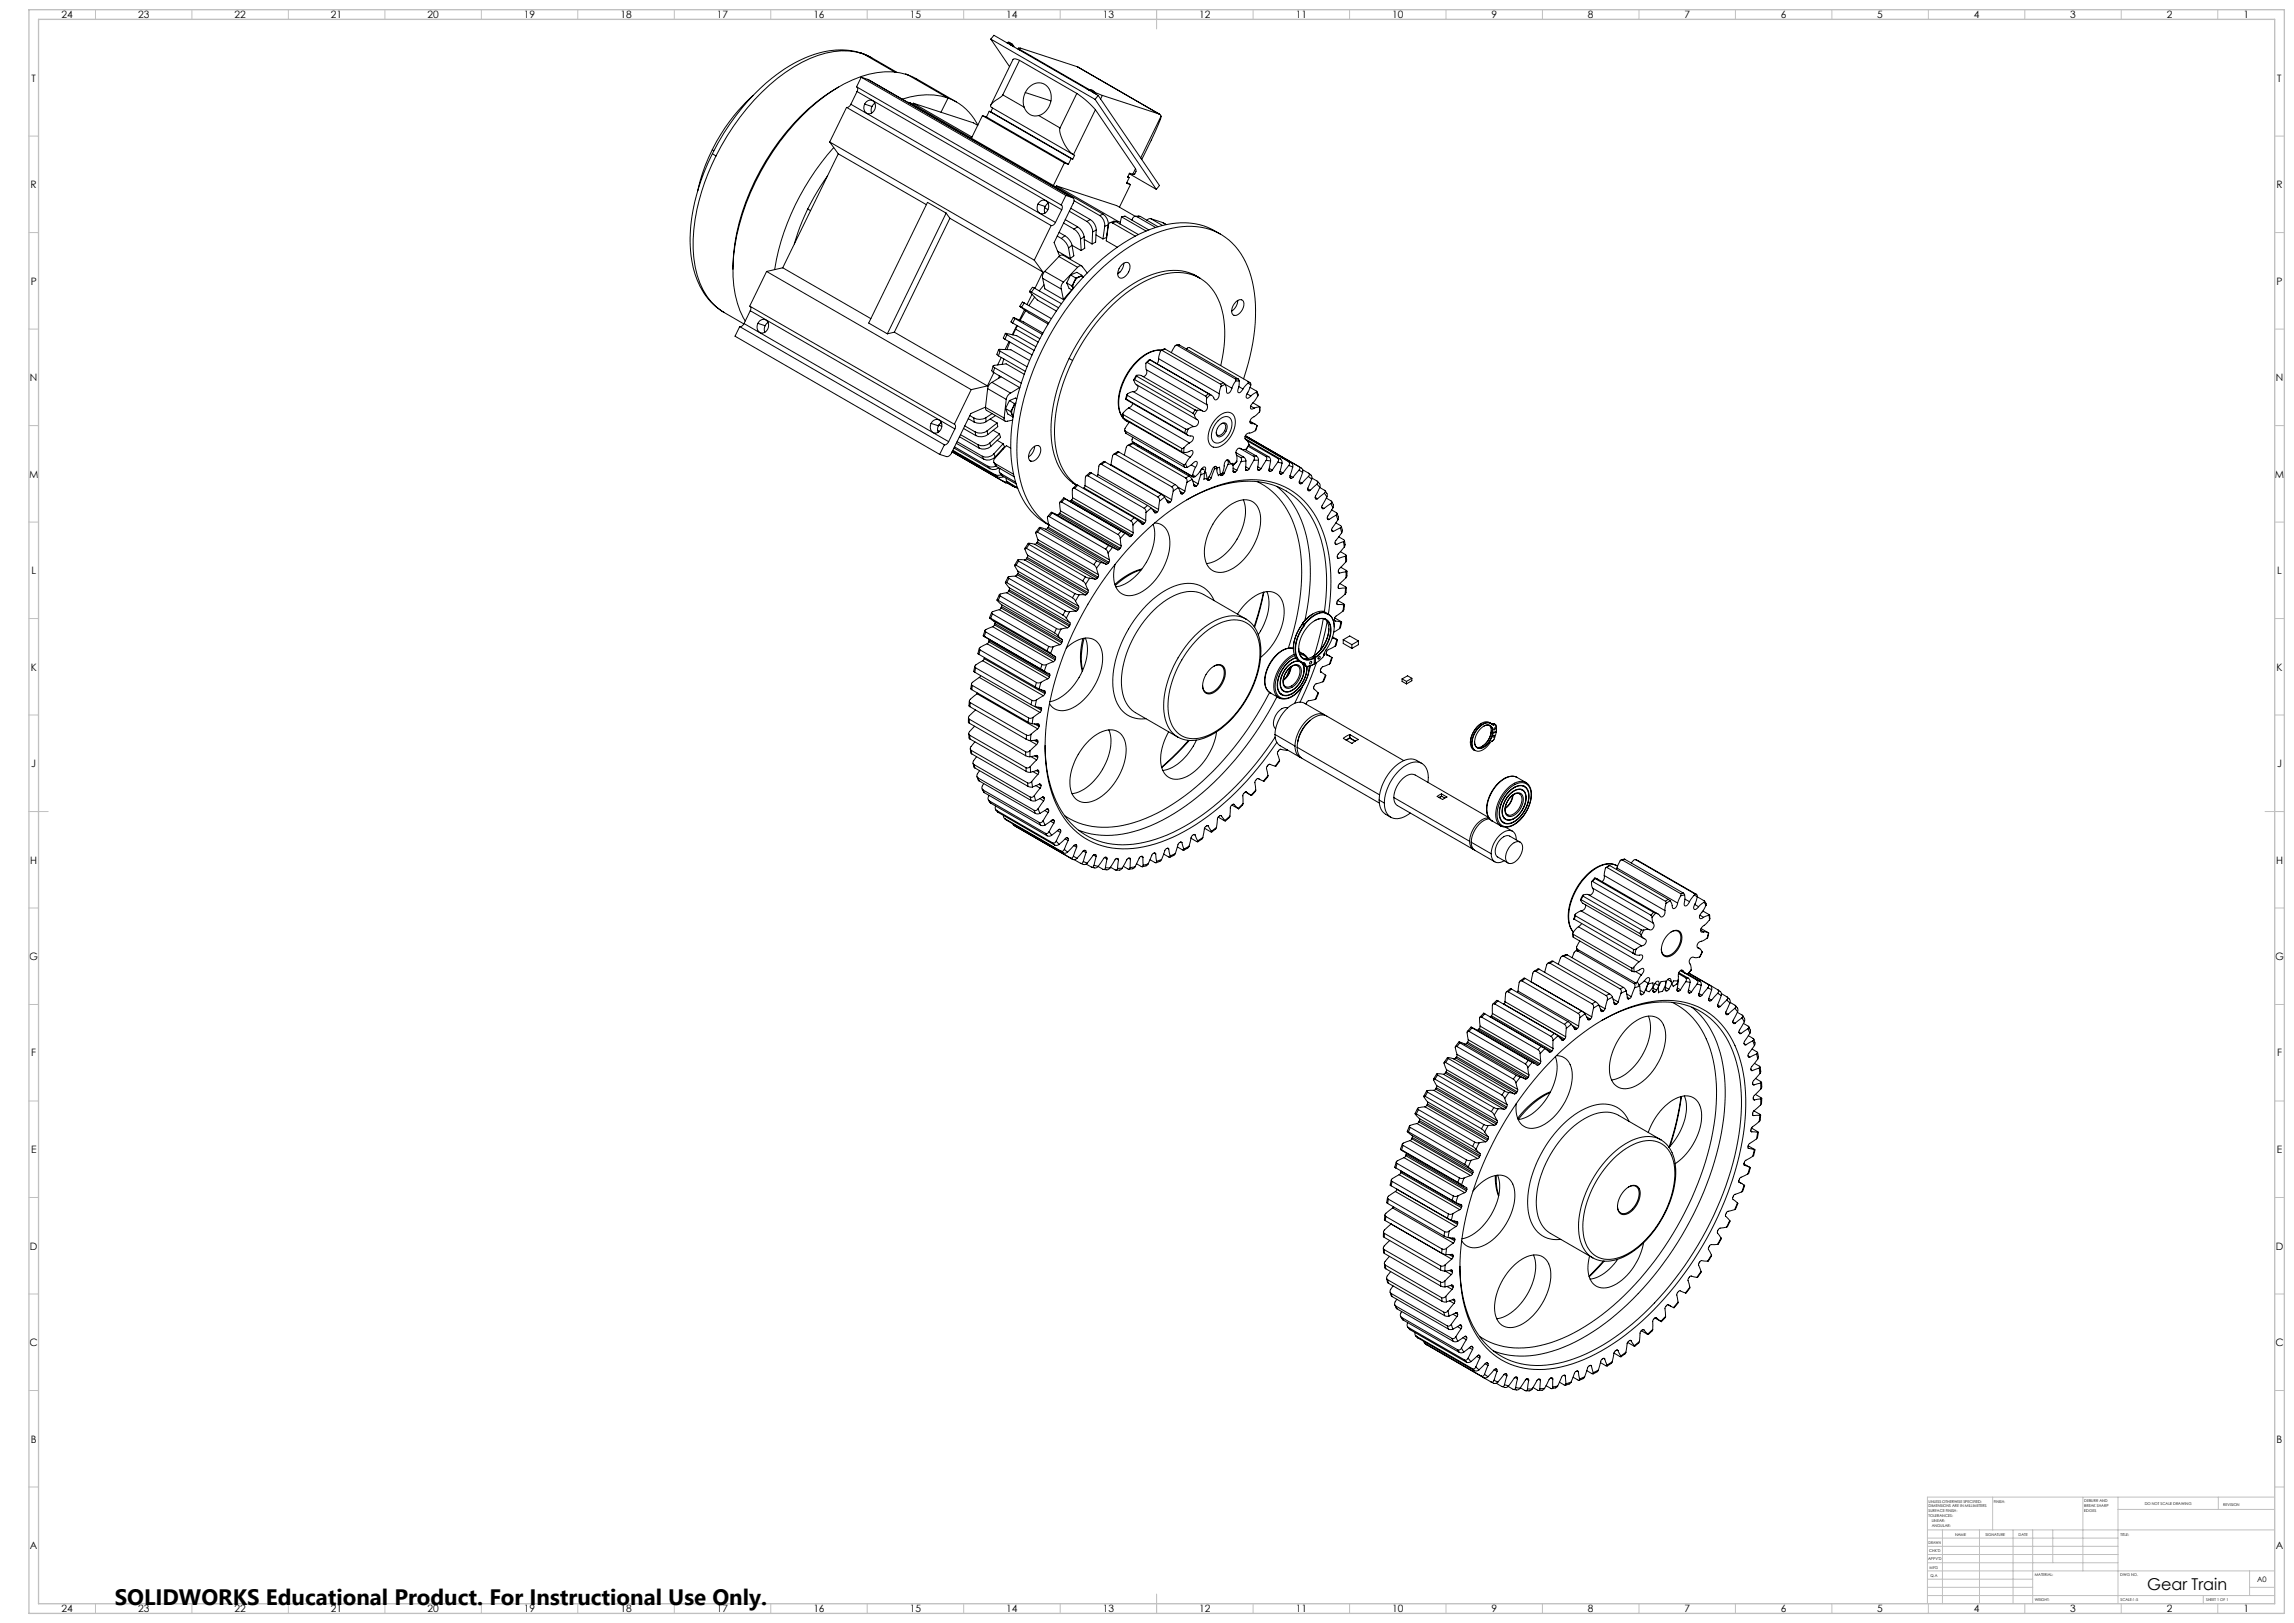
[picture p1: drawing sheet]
<svg xmlns="http://www.w3.org/2000/svg" width="1189mm" height="841mm" viewBox="0 0 1189 841" stroke-linecap="round" stroke-linejoin="round" font-family="sans-serif">
<defs><g id="words">
<text font-size="11.6" x="59" y="832">SOLIDWORKS Educational Product. For Instructional Use Only.</text>
<text font-size="8.5" x="1113" y="824">Gear Train</text>
<g font-size="5.3">
<text x="32" y="10">24</text>
<text x="72" y="10">23</text>
<text x="122" y="10">22</text>
<text x="172" y="10">21</text>
<text x="222" y="10">20</text>
<text x="272" y="10">19</text>
<text x="322" y="10">18</text>
<text x="372" y="10">17</text>
<text x="422" y="10">16</text>
<text x="472" y="10">15</text>
<text x="522" y="10">14</text>
<text x="572" y="10">13</text>
<text x="622" y="10">12</text>
<text x="672" y="10">11</text>
<text x="722" y="10">10</text>
<text x="773" y="10">9</text>
<text x="823" y="10">8</text>
<text x="873" y="10">7</text>
<text x="923" y="10">6</text>
<text x="973" y="10">5</text>
<text x="1023" y="10">4</text>
<text x="1073" y="10">3</text>
<text x="1123" y="10">2</text>
<text x="1163" y="10">1</text>
<text x="16" y="42">T</text>
<text x="1180" y="42">T</text>
<text x="16" y="98">R</text>
<text x="1180" y="98">R</text>
<text x="16" y="147">P</text>
<text x="1180" y="147">P</text>
<text x="16" y="198">N</text>
<text x="1180" y="198">N</text>
<text x="15" y="248">M</text>
<text x="1179" y="248">M</text>
<text x="16" y="297">L</text>
<text x="1180" y="297">L</text>
<text x="16" y="347">K</text>
<text x="1180" y="347">K</text>
<text x="16" y="398">J</text>
<text x="1180" y="398">J</text>
<text x="16" y="448">H</text>
<text x="1180" y="448">H</text>
<text x="15" y="497">G</text>
<text x="1179" y="497">G</text>
<text x="16" y="547">F</text>
<text x="1180" y="547">F</text>
<text x="16" y="598">E</text>
<text x="1180" y="598">E</text>
<text x="16" y="648">D</text>
<text x="1180" y="648">D</text>
<text x="15" y="697">C</text>
<text x="1179" y="697">C</text>
<text x="16" y="748">B</text>
<text x="1180" y="748">B</text>
<text x="16" y="803">A</text>
<text x="1180" y="803">A</text>
<text x="32" y="836">24</text>
<text x="72" y="836">23</text>
<text x="122" y="836">22</text>
<text x="172" y="836">21</text>
<text x="222" y="836">20</text>
<text x="272" y="836">19</text>
<text x="322" y="836">18</text>
<text x="372" y="836">17</text>
<text x="422" y="836">16</text>
<text x="472" y="836">15</text>
<text x="522" y="836">14</text>
<text x="572" y="836">13</text>
<text x="622" y="836">12</text>
<text x="672" y="836">11</text>
<text x="722" y="836">10</text>
<text x="773" y="836">9</text>
<text x="823" y="836">8</text>
<text x="873" y="836">7</text>
<text x="923" y="836">6</text>
<text x="973" y="836">5</text>
<text x="1023" y="836">4</text>
<text x="1073" y="836">3</text>
<text x="1123" y="836">2</text>
<text x="1163" y="836">1</text>
</g>
<text font-size="3.9" x="1170" y="820">A0</text>
<g font-size="2">
<text x="1000" y="779">UNLESS OTHERWISE SPECIFIED:</text>
<text x="1033" y="779">FINISH:</text>
<text x="1080" y="778">DEBURR AND</text>
<text x="1112" y="780">DO NOT SCALE DRAWING</text>
<text x="1000" y="781">DIMENSIONS ARE IN MILLIMETERS</text>
<text x="1000" y="784">SURFACE FINISH:</text>
<text x="1080" y="781">BREAK SHARP</text>
<text x="1080" y="783">EDGES</text>
<text x="1152" y="780">REVISION</text>
<text x="1000" y="786">TOLERANCES:</text>
<text x="1001" y="789">LINEAR:</text>
<text x="1001" y="791">ANGULAR:</text>
<text x="1013" y="796">NAME</text>
<text x="1029" y="796">SIGNATURE</text>
<text x="1046" y="796">DATE</text>
<text x="1099" y="796">TITLE:</text>
<text x="1000" y="800">DRAWN</text>
<text x="999" y="808">APPV'D</text>
<text x="1000" y="804">CHK'D</text>
<text x="1000" y="813">MFG</text>
<text x="1001" y="817">Q.A</text>
<text x="1055" y="817">MATERIAL:</text>
<text x="1099" y="817">DWG NO.</text>
<text x="1055" y="830">WEIGHT:</text>
<text x="1099" y="830">SCALE:1:5</text>
<text x="1143" y="830">SHEET 1 OF 1</text>
</g>
</g></defs>
<g fill="none" stroke="#000" stroke-width=".52">
<path d="M445 27a49 49 0 0 0-41 10 114 114 0 0 0-46 90 40 40 0 0 0 15 33l2 2M445 27h1M445 27l7 3M446 27h.1M446 27l1 1M447 28h.1M447 28a43 43 0 0 0-36 7 113 113 0 0 0-40 46M447 28h1M448 28l4 2M448 28l16 9M452 30l13 8M469 38h.1"/>
<path d="M469 38l6 3 21 12M514 20l1-2 54 31M514 20l54 31M514 20l9 15M522 22h.1M522 22l2 1M523 22l1 1M523 22h-1M524 23h.1M524 23l1 1M525 23v1M525 23h-1"/>
<path d="M528 25h.1M528 25h1l29 10M528 25l1 1M528 25l37 22M528 31l-2-1-1 1-11 23M528 31l30 17M528 31l-8 18M558 35h1M558 35l43 24M390 50a95 95 0 0 0-28 49M435 45a118 118 0 0 0-55 95M439 56l106 61"/>
<path d="M439 56l-9 18M441 54l-1 1-1 1M441 54l106 61M444 45v2M444 47l106 62M444 47l-3 7M446 40l106 61M446 40l4 1M446 40l-2 5 106 61M448 54l4 1M449 53a3 3 0 0 1 5 1 3 3 0 0 1-2 4 3 3 0 0 1-4 0 3 3 0 0 1 0-4zM450 41l106 61"/>
<path d="M450 41h.1M452 55v4M453 53l-1 2M470 53h2M472 53l100 58M472 53l-1 1M473 53l31 18M473 53l32 11 2 1M473 53v1M491 51l-20-12a40 40 0 0 0-34 5 121 121 0 0 0-55 78 61 61 0 0 0 4 44M491 51a37 37 0 0 0-23 0M491 51a28 28 0 0 1 16 14"/>
<path d="M491 51l-3 7M509 60l43 24M509 60l2 1M509 60l-5 12M513 58l42 24M513 58h1M513 58l-2 3M514 58l42 24M514 56l42 24M514 56v2M520 49l-4 3a4 4 0 0 0-2 3v1M520 49l11 7"/>
<path d="M531 56a6 6 0 0 0 7 4M531 48a7 7 0 0 1 9-5 7 7 0 0 1 5 9 10 10 0 0 1-7 8M531 48a10 10 0 0 0 0 8M531 48l14 4M538 60l11 6M558 48l5 4 5 5M558 48l-9 18M563 46l2 1M565 47h.1M565 47l1-1 1 1M565 47l2 1M565 46v1"/>
<path d="M567 48h.1M567 47v1M567 47l1 2M567 48l4 1M568 51l31 47M568 57l21 30M568 57l-12 23M569 49l-1 2M569 49l32 47-2 2M571 49l30 10 1 1M571 49l-1 2M369 78h1"/>
<path d="M369 80l2 1M430 74l106 61M430 74l4 6M432 76a126 126 0 0 0-31 64M434 80l46 26M434 80l-28 59M511 61l43 24M549 66a9 9 0 0 0 2 8l3 4 2 2M602 60l-3 7-7 16M602 60l-11 22M371 81a95 95 0 0 0-11 57 33 33 0 0 0 15 24M429 91l-10 17"/>
<path d="M548 96l31 11 9 5h3M548 96l31 19M548 96l-1 1M552 84l-6 12M552 84l2 1M555 82l-1 3M555 82h1M556 80h1l-1 2M584 95l2 1M585 92h.1M585 90l14 8M585 92l-1 3 2 1"/>
<path d="M586 96l-6 11M587 90h-2l-1 2h1M589 87v2l-1 1h-1M589 87l-2 3M419 108l-4 10-3 8M419 108l1 1M490 110l-9-5-31 62 10 6M490 110l2 3M490 110l-30 63M492 113l49 28M492 113l-28 59M538 106l4 1"/>
<path d="M539 105a3 3 0 0 1 4 0 3 3 0 0 1 0 4 3 3 0 0 1-5 1 3 3 0 0 1 0-4zM541 110h1M541 108l2 1M542 107v3M543 105l-1 2M545 117l-9 18M547 115l-1 2h-1M550 106l1 1-1 2M550 109l-3 6M551 116l6 3M552 114l7 4M552 101l4 1a2 2 0 0 1 0 3l-10 21 3 7"/>
<path d="M552 101l-2 5M554 109l9 6M555 108l10 6M557 119l2 2 1 3M557 104l13 8M559 118l2 2 1 3M559 118l-2 1M563 115l3 2v3M565 114a7 7 0 0 1 3 5M565 114l-2 1M568 119v6l-2 1M568 119l-2 1"/>
<path d="M570 112a6 6 0 0 1 3 5M572 111a6 6 0 0 1 2 6M572 111l-2 1M573 117l-1 7M574 117l-1 8 6 3M574 117h-1M577 116a1.6 1.6 0 0 0-3 1M577 116l11 6M578 115h-3M578 115l-1 1M578 115l12 7M579 115h2"/>
<path d="M579 115h.1M581 112l-1 4M581 112l13 8M581 112h2l12 7M589 112a1.8 1.8 0 0 0-2 2M589 112l10 6M591 112h-2M591 112l9 5M596 113l-2 1M596 113l7 2M596 113l7 4M603 115l2 1"/>
<path d="M603 115l1 1M406 139l-9 2M406 139l45 26M536 135l5 6M548 122l2 2M548 130l7 4M549 133l2-1 10 6M549 133l10 6M549 133l-7 8M549 120l3 2M550 124l3 2 1 3M552 122l2 2 2 3"/>
<path d="M552 122l-2 2M554 129l1 5M556 127l1 6-2 1M556 127l4 3M556 127l-2 2M559 139a1.5 1.5 0 0 1 2-1l3 3M559 139l-8 7M560 124v6M562 123v6l-2 1M562 123l-2 1M562 124l4 2M566 120v6"/>
<path d="M568 122l4 2M574 123l-2 1M574 121h.1M582 137a2.3 2.3 0 0 1 3-1 2.3 2.3 0 0 1 1 3 5 5 0 0 1-6 5 6 6 0 0 1 2-7zM583 136a7 7 0 0 1-4 6M633 121a39 39 0 0 0-39-1 122 122 0 0 0-55 56 111 111 0 0 0-14 68 37 37 0 0 0 19 28M389 159v2M397 141l-8 18 106 61M397 141l106 61M529 159l4 3 10 6M529 159l15 8M531 157h-1l-1 2"/>
<path d="M531 157l-2 2M531 157l14 8M535 151h-1l4 4 10 6M535 151l14 9M535 153l-3 5M536 149h-1l-1 2M536 149l-1 2M536 149l14 8M536 154l-3 4M540 144l10 6M540 144l2 6 9 5M541 141l-5 8"/>
<path d="M541 148l-2 3M542 141l-2 1v2M542 141l9 5M550 150l1 5M551 146l-1 2v2M553 147l1 2 2 1M553 147l2 1M555 142l-2 5M555 142l3-1 3 2M555 142l2 2M555 148l1 2M555 150l-4 5"/>
<path d="M557 146l-1 3M557 146l-2 2M557 144v2M559 143l-2 1M559 143l-2 3M561 143h-2M561 143v1l-2-1M581 141l-2 1M618 142l4 2a27 27 0 0 0-27-1 92 92 0 0 0-45 53 63 63 0 0 0-2 44 24 24 0 0 0 10 11M619 142h.1M640 157a2.4 2.4 0 0 1 4-2 2.4 2.4 0 0 1 1 4 5 5 0 0 1-6 4 5 5 0 0 1 1-6zM642 156a7 7 0 0 1-4 5"/>
<path d="M375 162l11 6M383 169l106 61M383 169l-2 5 106 61M386 168l-1 1h-2M386 168l106 61M389 161l-3 7M389 161l106 61M393 168l4 1M394 166a3 3 0 0 1 4 1 3 3 0 0 1 0 4 3 3 0 0 1-5 1 3 3 0 0 1 0-5zM397 169l-1 3M398 167l-1 2M464 172l48 28"/>
<path d="M464 172l-4 1M521 176l14 8M521 173l-1 2 1 1M522 173h-1l6 1 10 6M522 173l14 9M522 173l-1 3M523 177l-2 4M523 177l-1 4M525 167l14 9M525 165l-1 2h1M526 165l-1-1 6 3 10 6M526 165l14 8"/>
<path d="M526 165l-1 2M526 171l-1 3M526 171l12 6M527 169l-2 4M527 169l-1 2M531 161l-3 5M532 161l-3 5M610 179h1M610 179h-1l-2 4M610 179l30 17M611 179h-1M611 179l31 17"/>
<path d="M512 200l-9 2M514 198l-1 1-1 2M514 198l10 6M515 190l-1 2 1 1M515 193l14 8M515 193l-3 7M516 191l-1-1v-1h7l9 5M516 191l13 8M516 191l-1 2M517 184l14 8M518 181l-1 3M518 195v1"/>
<path d="M518 182v-1h6l10 6M518 182l14 8M518 182l-1 2M519 195l-5 3M519 185l-2 4M520 186l-1 3M554 186l2 1M556 187a73 73 0 0 0-8 50 26 26 0 0 0 10 14M556 187a87 87 0 0 1 42-43 25 25 0 0 1 31 7 50 50 0 0 1 4 38M588 197l1 2M588 197l30 17M589 195l-1 2"/>
<path d="M589 199a2.1 2.1 0 0 1 0 3 2.1 2.1 0 0 1-2 1M589 199l31 18M589 195l1-1 2 1 31 18M589 195l30 17M594 192a2.3 2.3 0 0 1-2 3M594 192l32 18M595 188h-1v4M595 188l30 17M596 186l-2 2M596 186h.1M596 186l-1 2M596 186l32 19"/>
<path d="M600 186v3M600 186l32 18M602 181a23 23 0 0 0-19 16 21 21 0 0 0-1 19M602 181a21 21 0 0 0-18 13 21 21 0 0 0-2 22M602 182h-1l-1 4M602 182l31 17M604 181l-2 1M604 181l30 17M615 181l2-1 30 18M633 199v1M634 198l-1 1M634 198l1 1"/>
<path d="M635 199l-2 1M635 199l1 4a1.4 1.4 0 0 0 2 1 1.4 1.4 0 0 0 0-2v-1M635 199l3 2M640 196v1M640 197l-2 4M642 196h-2M642 196v1M642 197h-2M642 197v3a2.7 2.7 0 0 0 0 3l2-1M645 196a89 89 0 0 0 3-55 33 33 0 0 0-43-22 103 103 0 0 0-53 42 130 130 0 0 0-25 76 43 43 0 0 0 17 35M647 199l-3 3M647 199l1 1"/>
<path d="M647 198v1M647 198l1 1v1M648 200l-1 3a2.3 2.3 0 0 0 0 3l1-1M483 219l3 2M484 218a3 3 0 0 1 4 1 3 3 0 0 1-1 5 3 3 0 0 1-4-1 3 3 0 0 1 0-4zM487 219l1 1M488 219l-2 2M495 220v1v1M502 217l3 2M503 215l2 2M503 202l-8 18M505 217v2"/>
<path d="M511 211v2l10 5M511 211l9 6M511 211l-8 3-11 22-1 1-4-2M511 216l-1 1a6 6 0 0 1-5 0M511 216v3M511 219h-3h-3M512 201l10 6M512 201l-1 10M513 217l4 2M514 214l-3 2M516 215l-5 4M517 219v2l-5 4"/>
<path d="M517 219l-5 4M520 217a1.3 1.3 0 0 0 1 1 1.3 1.3 0 0 0 1 0h3M521 212l1 3 3 1M521 212l3 1M522 207l-2 10M523 208l-2 4M523 208l3 1M524 213l1 2M524 204l-2 1v2M525 215h.1M525 215v1M525 211v4"/>
<path d="M525 211l-1 2M525 216h.1M526 209l-1 2M527 209h-1M527 207l-1-1-3 2M528 201l-4 3M582 216v1M582 214v2M582 216l2 2M582 217l2 1M582 217l30 17M582 215v2"/>
<path d="M582 215l31 17M583 207h1M584 207l32 19M584 207l30 17M584 204v3M584 218l1 1M584 205v2M584 205l31 17M585 211l-1 1a1.8 1.8 0 0 0-2 3M585 211l32 19M585 219l-1 1a2.1 2.1 0 0 0-1 3M585 219l32 18"/>
<path d="M586 219h-1M587 209l-1 2h-1M587 203l-3 1v1M587 203l32 18M618 214l1 1M619 215l1 2M619 212l-1 2M619 212l2 1M620 217a2.1 2.1 0 0 1 1 3 2.1 2.1 0 0 1-2 1M621 213l-2 2M621 213h2M623 213h.1"/>
<path d="M625 205v1M625 206l1 4M626 210a2.1 2.1 0 0 1 0 2 2.1 2.1 0 0 1-3 1M627 204l-2 2M627 204h-1l-1 1M631 216a5 5 0 0 1 9 0 13 13 0 0 1-10 16 5 5 0 0 1-4-8l2-5zM631 218a4 4 0 0 1 4-2 4 4 0 0 1 3 2 10 10 0 0 1-8 11 5 5 0 0 1-1-7zM632 204a2 2 0 0 1 0 2 2 2 0 0 1-3 1l-2-3M633 200l-1 4M633 220a1.8 1.8 0 0 1 2 0 1.8 1.8 0 0 1 0 2 3 3 0 0 1-4 3l-1-1M642 200l2 2M646 204l2 1"/>
<path d="M648 201l3 2M648 219l1 1M648 218l3 2M648 210l2 2M649 220h3M649 209l4 2M651 203l-3 2M651 203l1 2M652 205l-2 3a2.6 2.6 0 0 0-1 4h1M653 213l-3 3a2.3 2.3 0 0 0-2 1 2.3 2.3 0 0 0 1 3M653 211l-3 1M653 211v2"/>
<path d="M486 223l1 1M486 221v3M487 220l1 1M489 230l-2 5M492 229l-1 1h-2M493 234l28 16M494 234l23 13M494 233l22 13M494 232l19 11M495 232l17 10M495 222l-3 7M496 230l14 8"/>
<path d="M496 229l13 7M497 226l10 6M498 225l9 5M499 222l7 4M500 221l5 3M505 224l1 2M507 230v2M509 236l1 2M512 223l-1 1a6 6 0 0 1-6 0M512 223v2M512 225l-1 1a6 6 0 0 1-5 0M513 230h-1a6 6 0 0 1-5 0"/>
<path d="M513 230l1 1M514 231l-1 1a6 6 0 0 1-6 0M515 223l3 2M515 235l-1 1a5 5 0 0 1-5 0M515 235l1 2M515 240l2 2M516 237h-1a5 5 0 0 1-5 1M517 228l3 2M518 225l1 2-5 4M518 225l-5 5M520 233h.1M520 230l1 1-5 6"/>
<path d="M520 230l-5 5M524 232l-2-1-6 6a1.7 1.7 0 0 0 0 3M534 239h.1M535 232a2.4 2.4 0 0 1 3-1 2.4 2.4 0 0 1 1 3 5 5 0 0 1-5 5 5 5 0 0 1 1-7zM536 231a7 7 0 0 1-3 6M573 239h-1l-2 2M573 239l-2 2M573 239l29 17M578 235l-1 1-1 5M578 235l29 17M580 234h-1l-2 1M580 234l-2 1"/>
<path d="M580 234l29 17M583 223l1 2M583 223l31 18M584 225l30 17M585 231h-1l-1 5M585 231l30 17M587 227v2M587 229l31 18M587 229l30 17M587 230l-3 1M587 230l-2 1M587 230l29 17"/>
<path d="M590 231h.1M612 234h2M613 232l-1 2M614 234h3a1.1 1.1 0 0 1 2 0 1.1 1.1 0 0 1-1 2l-1 1M614 232v2M614 232h-1M614 224l1 1M615 222l-1 2M615 225l2 1a1.7 1.7 0 0 1 2 1 1.7 1.7 0 0 1-2 2v1M616 222l-1 3M616 222h-1M617 230l-3 2"/>
<path d="M617 237l-2 3M619 221l-3 1M632 221a2.2 2.2 0 0 1 3-2 2.2 2.2 0 0 1 1 4 3 3 0 0 1-5 3l-1-2zM636 238v1M636 239h1l-1 2M636 239h.1M637 239h.1M637 239l2 2M637 239a1.4 1.4 0 0 0-1-1 1.4 1.4 0 0 0-1 2l-1 5M641 235l4 2M641 236v3M641 236l2 1"/>
<path d="M641 239l-2 2M643 232l7 4M643 237l1 1-1 1M643 239l-2 5M645 237h-2M645 237l1 2M645 233l6 3M645 227l19 11M645 226l23 13M645 226l24 14M646 226l27 16M646 239h-3"/>
<path d="M646 239v4v1M646 233h-2a2.1 2.1 0 0 0-3 0 2.1 2.1 0 0 0 0 3M647 228l15 10M647 231l9 6M647 231l11 6M647 230l-1 3M650 236v1v1M650 238l-3 5M651 223l-2 1a2.6 2.6 0 0 0-4 2 2.6 2.6 0 0 0 2 3v1M651 236h-1M651 236l1 2M652 220l-1 3"/>
<path d="M652 238h-2M652 238v5v1M656 237h1l-1 2M656 237h2M656 239l-2 4M656 239h3M658 237l1 2M659 239l-1 5M662 238h1l-1 1M662 238h2M662 239l-3 5M662 239l2 1"/>
<path d="M664 238v2M668 239v1v1M668 239l1 1M669 240l1 2M512 242l1 1M516 246h3M516 246l1 1M516 240l9 6M516 240l1 2M516 241l-2 1h-2M517 242l9 5M517 247h1h2"/>
<path d="M518 242a5 5 0 0 1-5 1M518 245l2 2M518 243v1l1 1M519 245l7 5M519 245l1 2M520 247l7 4M521 250l2 1M522 248v2M522 250l1 1M522 250l-2-1 1 1M522 250l5 3M522 251l3 1"/>
<path d="M523 251l5 2M525 252h1M526 252h.1M551 258l-2 2M551 258h1M551 258l32 18M552 258l-2 2M552 258l29 17M555 260h.1M555 260l31 18M555 259v1M555 259l32 18"/>
<path d="M556 258l-1 1M556 258l31 18M556 250l2 1M556 250h.1M557 253l-1 1v4M557 253l29 17M558 251l-2 2M558 251h1M559 251l-2 2M559 251l29 17M562 253h.1M562 253l31 18"/>
<path d="M562 252v1M562 252l32 18M564 247h-1l-1 5M564 247l29 16M566 245h-1l-2 2M566 245l-2 2M566 245l29 17M569 246v1M569 246l31 18M571 241h-1l-1 5M571 241l29 17M576 241h.1"/>
<path d="M576 241l31 18M600 258l1 2M601 260l-1 4M602 256l-2 2M602 256l2 2M604 258l-3 2M604 258l1 3 1-1M604 259l3 1M605 260h1M607 259v1M607 252l1 2M608 254l-1 5"/>
<path d="M609 251l-2 1M609 251l2 2M611 253l-3 1M611 253l1 3h1M611 253l3 1M612 255l1 1M613 256h.1M614 241v1M614 242h1M614 254l-1 2M615 240v2M615 240l-1 1"/>
<path d="M615 248v2M615 259a57 57 0 0 1 45-8 41 41 0 0 1 26 32 92 92 0 0 1 0 34M615 250l-1 4M615 242l4-3a1 1 0 0 1 2 0 1.1 1.1 0 0 1-1 2v1M616 247l-1 1M616 247l2 1M617 246l1 1M617 241l3 1M618 248l-3 2M618 248l1 4h1M618 249l3 2M618 246l2 1"/>
<path d="M618 246h-1M619 251l1 1M619 252h1M620 247h-2M620 242l-2 4M620 252h.1M621 251l-1 1M622 244v2M622 246l-1 5M622 246l3-1 1 3M623 243h1M624 243v1"/>
<path d="M624 243l-2 1M624 248v1M624 244h1M625 244l-1 4M625 244v-1a.9 .9 0 0 0-1-1 .9 .9 0 0 0-1 0l-3 5M626 248v1M626 248l1 1M626 248h-2M626 248h.1M627 247l1 1M627 249h-1M628 248l-1 1"/>
<path d="M629 243l-1 5M629 243l3-1v4M630 242l-1 1M631 246v-4a1.2 1.2 0 0 0-2 0 1.2 1.2 0 0 0 0 1l-3 5M631 246l1 1M632 246h1M633 246h.1M633 246h1M634 245l-3 1M634 245l-2 1M634 246h-1M634 245h1"/>
<path d="M635 245l-1 1M636 241l-1 4M636 241l3-1v4l1 1M639 243l2 1M639 244l1 1M640 245h.1M641 244l-1 1M644 259a28 28 0 0 1-10 29l-4 3-5 1M646 243l1 1M646 244h.1M646 242l1 1M647 244h-1"/>
<path d="M647 243v1M652 250a43 43 0 0 1 22 33 113 113 0 0 1-6 53M652 243l1 1M652 243v1M652 242l2 1M652 244h1M654 243l-1 1M658 244h.1M658 243l1 1M659 244h-1M662 252a51 51 0 0 1 17 39 114 114 0 0 1-3 30M663 245l1 1"/>
<path d="M663 244l2 1M664 246h.1M664 240l-1 5 1 1M665 245l-1 1M668 241l2 1M668 241l-3 4M669 247v1M669 246l1 1M669 248h.1M670 242l-1 6M670 247l-1 1M673 244l-3 3"/>
<path d="M673 244l2 1M673 242l1 1-1 1M673 242l2 1v2M673 250h2M675 243l3 2v2M675 245l-2 5 1 1 1-1M678 253l1 1M678 247l-3 3M678 247l2 1M678 245l2 1v2M680 248l-2 5v1h1M680 248l3 1v2"/>
<path d="M682 258h1M683 251l-4 3M683 251l1 2M683 249a2.6 2.6 0 0 1 1 4M684 253l3 1-1 2M684 253l-2 5v1l1-1M686 256l-3 2M686 256l2 2M687 254l1 2v2M687 258l3 2v1M688 258l-3 4v2l1-1M690 260l1 2v1"/>
<path d="M538 276h-1l1 4M538 276l29 17M538 280v1M538 280l31 18M539 273l-2 3M539 274v-1l3 1M539 274l-1 2M539 274l29 17M542 274l31 18M543 274h-1M543 274l31 18M543 273v1"/>
<path d="M543 273l32 18M544 272l-1 1M544 272l31 18M544 268h-1l1 4M544 268l29 17M545 265l-2 3M545 266v-1l34 20M545 266l-1 2M545 266l30 17M549 266l-1 1M549 266l31 19M549 266h.1"/>
<path d="M549 266l32 18M550 265l-1 1M550 265l31 18M550 260l-1 1 1 4M550 260l29 17M579 277l2 2M581 279v4M581 275l-2 2M581 275l2 1M583 276l-2 3M583 276l3 2M586 270l1 2"/>
<path d="M587 277l-1 1M587 272v4M587 276v1M588 268l-2 2M588 268l2 2M590 270l-3 2M590 270l2 2 1-1M590 270l3 1M593 263l1 3M593 271h.1M594 270l-1 1M594 266v4"/>
<path d="M595 262l-2 1M595 262l2 1M597 263l-3 3M597 263l2 3M597 263l3 2M598 272a29 29 0 0 1-14 30l-6 2M598 265l1 1M598 271a9 9 0 0 1 8 10 31 31 0 0 1-18 27 8 8 0 0 1-11-9l1-7M600 265l-1 1M600 264v1M607 260h-1M634 264a13 13 0 0 1 16-3 15 15 0 0 1 2 16 28 28 0 0 1-18 19 8 8 0 0 1-10-9 33 33 0 0 1 10-23z"/>
<path d="M685 263h1M688 269h1M690 261l-4 2M690 261l1 2M690 264l3 2v1M690 275h1M691 263l-3 6M692 271l3 2v1M693 267l-4 2M693 267v2M693 266l1 2-1 1M693 269l-3 5v1h1"/>
<path d="M694 278l3 2-1 1M695 274l-4 1M695 274v2M695 273l1 2-1 1M695 276l-3 5v1h1M522 299l-1 3M523 300l-1 2M523 300l29 17M526 299h-3v1M526 299l32 18M527 293h-1l2 3M527 293l29 17"/>
<path d="M527 298l-1 1M527 298l32 18M528 290l-2 3M528 297l-1 1M528 297l31 18M528 296v1M528 296l31 18M528 291l-1 2M528 291l29 17M531 290h-3v1M531 290l32 18M532 284h-1l2 4"/>
<path d="M532 284l29 17M532 290h-1M532 290l31 18M532 289v1M532 289l32 18M533 288l-1 1M533 288l31 18M533 282l-2 2M533 282l-1 2M533 282l30 17M536 282h-3M536 282l32 18"/>
<path d="M537 281l-1 1M537 281l32 19M538 281h-1M538 281l31 18M563 299l-2 2M563 299l2 1M565 300l-2 3M565 300h3M567 293l1 1M568 294l1 4M568 291l-1 2M568 291h3"/>
<path d="M569 300h-1M569 299v1M569 298v1M571 291l-3 3M571 291l2 1M573 285l1 2M574 292h-1M574 287l1 3M575 283l-2 2M575 283l2 1M575 291l-1 1M575 290v1"/>
<path d="M577 284l-3 3M577 284l2 1h1M581 284l-1 1M581 283v1M592 295a33 33 0 0 0-14 8M592 295a32 32 0 0 0-14 8M692 282h1M693 289h1M694 297h.1M695 286l3 1-1 1M695 294l3 2M696 281l-3 1"/>
<path d="M696 281l1 2M697 283l-4 5v1M697 280v2v1M697 288l-3 1M697 288l1 3M698 291l-4 4v1v1M698 299l-4 4v2M698 296l-4 1M698 296v3M698 288v3M514 317l-1 3M514 318v2"/>
<path d="M514 318l30 17M517 311l2 2M517 311l30 17M518 316l-4 1v1M518 316l31 18M518 308l-1 3M518 309l-1 2M518 309l30 17M519 315l-1 1M519 315l31 18M519 313v1M519 313l31 18"/>
<path d="M519 314v1M519 314l32 19M522 302h-1l2 3M522 302l29 17M522 307l-4 1v1M522 307l31 18M523 306l-1 1M523 306l31 18M523 305v1M523 306h.1M523 305l32 18M523 306l32 18"/>
<path d="M551 319l2 1M552 317l-1 2M552 317h2M554 317l-1 3M556 310l1 1M557 308l-1 2M557 308h2M557 311l2 3M558 317h-4M559 316l-1 1M559 315v1M559 314v1"/>
<path d="M559 308l-2 3M559 308h4M561 301l2 2M563 303l1 3M563 308h.1M564 307l-1 1M564 306v1M629 311a15 15 0 0 0-20-7 58 58 0 0 0-32 54 15 15 0 0 0 17 14M641 318a22 22 0 0 1 17-11 9 9 0 0 1 8 11 33 33 0 0 1-13 23M655 307l-5 18M657 307a25 25 0 0 1-5 22M680 318l-5 5"/>
<path d="M686 317h.1M686 317a13 13 0 0 0-11 6M686 317h1M687 317a13 13 0 0 0-11 7M687 317v1M687 317h.1M687 317l2 1a78 78 0 0 0-8-52 39 39 0 0 0-44-16 110 110 0 0 0-56 39 164 164 0 0 0-39 97 59 59 0 0 0 14 44 41 41 0 0 0 43 7 123 123 0 0 0 58-46l5-6M687 318h.1M687 318a6 6 0 0 1 5 7M687 318a7 7 0 0 1 4 9 27 27 0 0 1-4 11l-1 1M693 313h.1M693 311l4 2"/>
<path d="M693 313h4M694 305h.1M694 302l4 2-1 1M696 317l-4 3v1v1M697 313l-1 4M697 308l-4 3v2M697 305h-3M697 305v3M698 305l-1 3M507 339l30 17M508 336l-1 3M508 337l-1 2"/>
<path d="M508 337l29 17M510 330v-1l1 1M510 330l29 17M510 330l32 18M511 327l-1 2M511 327l-1 3M511 327l29 17M512 334l-4 2v1M512 334l31 18M512 333v1M512 333l32 18M513 332l-1 1"/>
<path d="M513 332l31 18M513 331v1M514 320h-1l34 20M514 320l29 17M515 325l-4 1v1M515 325l31 18M515 324v1M515 324l32 18M516 322v1M516 323l-1 1M516 323l31 18M543 337l2 2"/>
<path d="M544 335l-1 2M544 335h2M545 339l2 1v1M546 335l-1 4M547 328l1 1M548 326l-1 2M548 326h2M548 329l2 2M549 334l-3 1M550 326l-2 3M550 333l-1 1M550 331l1 2"/>
<path d="M551 333h-1M553 320l2 3M553 336a12 12 0 0 1 15-4 18 18 0 0 1 1 20 26 26 0 0 1-18 16 7 7 0 0 1-7-3M553 325l-3 1M554 324l-1 1M555 324h-1M555 323v1M561 331a34 34 0 0 0 0 17M562 331a35 35 0 0 0-1 16M563 331a28 28 0 0 1-11 28l-4 3-4 2M621 331a24 24 0 0 1 23-9 16 16 0 0 1 9 17 52 52 0 0 1-27 42 14 14 0 0 1-20-11 51 51 0 0 1 15-39zM646 321a20 20 0 0 1 7 20 52 52 0 0 1-29 41 16 16 0 0 1-14 0"/>
<path d="M646 321a19 19 0 0 0-21 4 54 54 0 0 0-22 44 16 16 0 0 0 7 13M646 321l-22-13a19 19 0 0 0-21 4 54 54 0 0 0-21 46 16 16 0 0 0 7 11l21 13M671 339a18 18 0 0 0-10 20l2 3M671 340a18 18 0 0 0-9 19 6 6 0 0 0 9 1 20 20 0 0 0 8-15M673 336a5 5 0 0 0 2 5 5 5 0 0 0 6 0M673 338l3 1M673 338a5 5 0 0 1 5 3M674 339l2 1 2 1M675 324h.1M675 324a21 21 0 0 0-5 12M675 324a16 16 0 0 0-3 18l2 1M675 324h1"/>
<path d="M675 323v1M675 323h.1M675 323l1 1M676 324a16 16 0 0 0-3 18l3 2M676 324h.1M676 324a16 16 0 0 0-3 18l3 1M681 340h.1M681 340v1M681 322a5 5 0 0 1 6-1 5 5 0 0 1 3 6 18 18 0 0 1-8 14M686 321l-5 19M686 339a7 7 0 0 1-4 5M686 339h.1"/>
<path d="M687 321a10 10 0 0 1 0 12l-2 3-4 4M687 339l3 1M687 339h1M688 339l2 2M688 322l-4 15M689 326a19 19 0 0 1-8 14M690 331h3M691 330l2 1M692 322h.1M692 320l3 2M692 335l-4 2v2M692 322h3"/>
<path d="M693 331l-1 4M693 332l-1 3M694 326l-3 2M695 322l-1 4M696 331l4-1 4 2M696 331l5 3M696 331v2l5 3M701 334v2M704 332l-3 2M704 332v2l-3 2M504 354l-1 3h1M504 357l29 17"/>
<path d="M504 355v2M504 355l29 17M505 348h.1M505 348l29 17M505 345v3M506 346l-1 2M506 346l29 17M506 359l-3 4v1M506 359l32 19M507 359h-1M508 351l-4 3v1M508 351l31 18"/>
<path d="M508 350v1M509 342l-4 3 1 1M509 342l32 19M510 341l-1 1M510 341l32 18M510 341h.1M537 356l2 1M537 354v2M539 357l3 1v1M539 357l3 2M539 347l2 1M540 354l-1 3"/>
<path d="M540 354h-3M540 344l-1 3M540 344h2M541 348l3 1v1M542 359l-1 2M542 359h.1M542 344l-1 4M543 352l-3 2M544 351l-1 1M544 350v1M546 343l-4 1M547 342l-1 1"/>
<path d="M547 341v1M627 347a4 4 0 0 1 4-3 4 4 0 0 1 4 3 11 11 0 0 1-8 13 5 5 0 0 1-3-7l1-3zM629 345a4 4 0 0 1 4 0 4 4 0 0 1 2 4 10 10 0 0 1-9 10l-2-1-1-3M658 359a148 148 0 0 1-55 61 53 53 0 0 1-44 6l-7-3M659 359a9 9 0 0 1-3-11 16 16 0 0 1 13-12h1a12 12 0 0 0-11 7 14 14 0 0 0-2 15l6 4M663 359l1 1M665 358h.1M666 356h.1M667 346a5 5 0 0 1 8-2 11 11 0 0 1-9 14 5 5 0 0 1-2-7zM668 346a3 3 0 0 1 4-2 3 3 0 0 1 3 3 9 9 0 0 1-8 10 6 6 0 0 1 0-10zM669 346l-2 5M669 346a10 10 0 0 1-4 6"/>
<path d="M669 346a10 10 0 0 1-4 7M672 341a15 15 0 0 0-9 17 5 5 0 0 0 9 0 17 17 0 0 0 5-13M672 341a15 15 0 0 0-9 17 5 5 0 0 0 8 0 17 17 0 0 0 6-13M673 345h.1M673 345a7 7 0 0 0-8 8v2l1 1M673 345a8 8 0 0 1-4 11h-3M673 343h1M674 343a11 11 0 0 0-10 10 4 4 0 0 0 1 5 4 4 0 0 0 6-1 12 12 0 0 0 4-13v-1M675 356l-4 8M675 343l1 1M676 344h.1M676 344l1 1"/>
<path d="M676 343l1 1M676 343v1M677 345h.1M677 344h-1M677 344v1M679 345a18 18 0 0 1-14 17h-2M679 345v2M681 340l1 1M681 341h.1M681 341l-1-1-3 1h-2M681 344l-4 1M681 341v3l-4 1"/>
<path d="M681 344h1M682 341h.1M682 341a17 17 0 0 0 7-18 5 5 0 0 0-8-1 16 16 0 0 0-7 18 5 5 0 0 0 7 1M682 341v3M682 343l-8 21M683 359l-1 3M684 340v1v1zM685 348h.1M685 348l2 2M686 353l-4 1-1 2v1l2 2M687 350l-1 3M689 344l-4 2-1 1 1 1"/>
<path d="M690 341l-1 3M727 352v1l2 1M727 352l2 1M729 353v1M732 351l-3 2M732 351v2l-3 1M732 351l-2-1-3 2M502 372v3M502 375l30 17M502 363v3h1M502 373v2M502 373l30 17"/>
<path d="M503 366l29 17M503 364v2M503 364l29 17M505 376l-3 3 1 2M506 368l-4 3v2M533 374l2 1M533 372v2M534 365l2 1M535 363l-1 2M535 375h3l1 1M535 372v3M535 372h-2"/>
<path d="M536 375l3 1M536 366l4 1M536 366l4 2M537 363l-1 3M537 363h-2M537 375l2 1M538 378l-4 2M538 366l2 1M539 376l-1 2M539 376h.1M539 369l-4 3M540 368l-1 1"/>
<path d="M540 367v1M541 361l-4 2M575 378a27 27 0 0 1-8 27 19 19 0 0 1-11 6M606 379a22 22 0 0 0-3 21 9 9 0 0 0 14 2 33 33 0 0 0 14-23M662 361a151 151 0 0 1-60 64 52 52 0 0 1-43 5M667 367a7 7 0 0 0-6 11M679 373a18 18 0 0 0-6 11M682 362l-4 1-1 2M687 370l-11-6a10 10 0 0 0-11 6 19 19 0 0 0-4 11M687 371a8 8 0 0 0-11 4 20 20 0 0 0-5 12M768 375a13 13 0 0 0-6 10M769 376a2.9 2.9 0 0 1 4 0 2.9 2.9 0 0 1 1 4"/>
<path d="M772 376l1 2v1M773 375a6 6 0 0 0-9 3 7 7 0 0 0 0 11 7 7 0 0 1 1-10 6 6 0 0 1 8-4M773 380a8 8 0 0 1-8 7M773 380h.1M773 380a11 11 0 0 1-5 7M773 380h1M773 379l1 1M773 379h.1M773 375h.1M773 379v1M773 375a5 5 0 0 0-7 3 8 8 0 0 0-2 11 8 8 0 0 0 9-4v-1M773 375l1 1"/>
<path d="M773 375h1M774 380h.1M774 380a3 3 0 0 0-2-4 3 3 0 0 0-4 1 8 8 0 0 0-3 10 6 6 0 0 0 8-5l1-2M774 375h.1M774 375h-1M774 375h1M774 375v1M775 377l-1 1zM775 375v1M775 375h-1M775 376h.1M775 376h-1"/>
<path d="M775 379h.1M775 376l1 3M775 376l1 2M775 379l-1 5M775 379l-1 1M776 379h.1M776 379l-2 1M502 380l1 3M503 381v2M503 381l29 17M503 383l29 17M503 388l1 3"/>
<path d="M503 389l1 2M503 389l30 17M504 391l29 17M504 396l1 2M505 396v2M505 396l29 17M505 398l29 17M505 384l-2 3v2M506 392l-2 3 1 1M508 399l-2 3 1 1M532 392h2M532 390v2"/>
<path d="M532 398v2M532 383l2 1M532 400h2M532 381v2M533 384l4 2M534 389v3M534 389l-2 1M534 397v3M534 397l-2 1M534 384l3-1 1 1M534 392l3 2M534 380v4"/>
<path d="M534 380l-2 1M535 400l3 1M536 384l2 1M536 392l2 1M537 383l1 1M537 391l1 1M537 399l1 1M537 394l-3 3M537 386l-3 3M538 399h.1M538 399l-4 1M538 393l-1 1"/>
<path d="M538 392v1M538 392l-1-1-3 1M538 385l-1 1M538 384v1M538 399v1M565 384a13 13 0 0 1 15-5 13 13 0 0 1 3 16 29 29 0 0 1-19 21 8 8 0 0 1-9-10 32 32 0 0 1 10-22zM616 384l-14 14M620 384a26 26 0 0 1-17 15M661 381v2l1 3 12 6M661 381l10 6M661 382a135 135 0 0 1-56 51 46 46 0 0 1-42 0 48 48 0 0 1-21-38v-9M661 397l-3-1-1 1-1 1 1 4"/>
<path d="M663 394l-2 3M667 389l-3-1-1 1-1 2 1 3M667 388v1M667 389h.1M671 387a6 6 0 0 0 3 6M672 387a18 18 0 0 1 13-17l3 1 40 23M672 387l1 4 2 2 40 23M672 387l43 25M696 383h.1M696 383l5 2 3-2M699 381h1M699 381l-3 2"/>
<path d="M699 382l1 1M699 382h1M699 381v1M699 382l-1 1M700 383l-2 1M700 382v1M700 381l4 2M700 381v1M700 382l2 2-2-1M704 383h.1M737 396a10 10 0 0 0-14 1 26 26 0 0 0-8 18M773 384h.1"/>
<path d="M774 380a8 8 0 0 1-8 8l-1-2-1-2M774 384h.1M774 384h-1M774 381h1l-1 1zM506 402l1 3M507 403v2M507 403l29 17M507 405l30 16M509 409l1 2M509 409l30 17M510 406l-1 2v1M510 411l29 17"/>
<path d="M512 415l2 1M513 412a1.9 1.9 0 0 0 0 3M513 415l1 1M513 415l29 17M514 416l29 17M516 418v2M516 420h.1M516 420l1 1M516 420l30 17M533 406v2M533 408h2M534 413v2"/>
<path d="M534 415h3M535 405v3M535 405l-2 1M536 420l1 1M536 412l1 3M536 412l-2 1M537 407l2 1M538 401l-3 4M538 419l1 2M538 419l-1 1h-1M538 406l2 1M538 400v1"/>
<path d="M539 406v1M539 414l2 1M539 408l-3 4M539 407h1M539 407v-1l-4 2M540 407l-1 1M540 413l1 1M541 413h.1M541 415l-3 4M541 413v1M541 413h-1l-3 2M541 414v1"/>
<path d="M541 420l2 1M543 419h.1M543 419l-4 2M543 419l1 1M544 420l-1 1M639 417l3 2M639 417h1M640 417l2 2M640 417h-1l-1 1-1 5M642 419h.1M644 416l-2 3M645 410l3 2"/>
<path d="M646 410h.1M646 410l2 2M646 410l-2 2v4M651 409l-3 3M652 403l1 1M652 403h.1M652 403l3 2M652 403v1l-2 1 1 4M657 402l-2 3M715 415a9 9 0 0 0 6 8M715 415l3 1M718 416a7 7 0 0 0 3 7 7 7 0 0 0 8 0l2-2"/>
<path d="M722 413a13 13 0 0 1 10-12l1 1 39 22M722 413l1 3 1 1 40 23M722 413l40 23M740 405a8 8 0 0 0-6-10 23 23 0 0 0-16 21M745 413l2-2 3 2-2 1zM747 412v1M747 411v1M747 412l-1 1M747 413l2 1M747 413h-1M782 411a6 6 0 0 1 9-2 14 14 0 0 1-5 16 5 5 0 0 1-6 1 5 5 0 0 1-3-6 17 17 0 0 1 5-9zM782 409a7 7 0 0 1 10-2 15 15 0 0 1-4 18 8 8 0 0 1-10 2 14 14 0 0 1 3-17z"/>
<path d="M782 410a6 6 0 0 1 10-1 14 14 0 0 1-11 18 5 5 0 0 1-4-8 18 18 0 0 1 5-9zM782 412a5 5 0 0 1 9-1 12 12 0 0 1-9 14 5 5 0 0 1-3-7l1-3zM783 412a5 5 0 0 1 7-1 12 12 0 0 1-8 14 5 5 0 0 1-3-7l1-3zM783 413a4 4 0 0 1 3-2 4 4 0 0 1 3 2 9 9 0 0 1-7 10 5 5 0 0 1-1-7zM784 412a11 11 0 0 1-4 7M784 412a10 10 0 0 1-4 7M786 403a11 11 0 0 0-12 6 13 13 0 0 0-1 16M786 403a10 10 0 0 0-11 5 15 15 0 0 0-3 16l1 1M786 403l5 2M788 409h1M789 409h.1M789 407l1 1v-1"/>
<path d="M790 407h.1M791 405a9 9 0 0 1 2 12 15 15 0 0 1-14 12l-1-1M791 405a10 10 0 0 0-11 5 15 15 0 0 0-3 17l1 1M517 421l30 17M520 423l1 1M521 424l1 1M521 424l29 17M522 425l29 17M525 427l1 1M526 428h1M526 428l30 17M537 421h2"/>
<path d="M539 426v2M541 425l1 2M541 425l-1 1h-1M542 427l-3 1M542 432l1 1M543 421l-2 4M544 431l1 2M544 431l-1 1h-1M545 426l1 1M545 433h-2M545 425h1M546 437l1 1"/>
<path d="M546 425h.1M546 425h-1l-3 2M546 427l-2 4M546 425v2M547 436l2 2M547 436v1h-1M548 430l2 1M549 430h1M549 438h-2M549 430h.1M549 430l-4 3M550 431l-3 5"/>
<path d="M550 430v1M552 435l2 1M553 434h1M553 434h.1M553 434h-1l-3 4M554 436l-2 4M554 434v2M557 438l1 1M557 438h1M558 438h.1M558 438h-1l-4 4M558 438v1"/>
<path d="M558 439l-2 5M605 440h1M605 440l-1 1-2 4M606 440v4M610 439l3 2 1-1M612 436l1 1M613 437l1 3M613 437l-1-1-1 1-2 5M616 438l-2 3M616 438l-2 2M617 434l4 2M619 432v1"/>
<path d="M619 433l2 3M619 433v-1l-1 1-2 5M623 434l-2 2M624 429l4 2M626 428h.1M626 428l2 3M626 428l-2 1-1 5M631 429l-3 2M631 423l4 2M633 423h.1M633 423l2 2M633 423h-1l-1 1v5"/>
<path d="M637 423l-2 2M762 436v3l2 1M763 436v3l1 1 11 7M763 436l10 6M772 424a12 12 0 0 0-10 12M772 424a12 12 0 0 0-9 12M773 425l5 3M773 425h.1M778 428h.1M778 426h1M779 426h.1M780 424h.1"/>
<path d="M780 429l4 2M781 422a7 7 0 0 0 8-8 2.9 2.9 0 0 0-2-3 2.9 2.9 0 0 0-4 2 7 7 0 0 0-2 9M783 438a3 3 0 0 1 5-2 3 3 0 0 1 1 5 7 7 0 0 1-7 6 7 7 0 0 1 1-9zM786 435a4 4 0 0 0-2-5 4 4 0 0 0-6 2 14 14 0 0 0-5 10M788 436l-6-3a7 7 0 0 0-7 9l1 2 6 3M550 441l1 1M552 440l1 2M552 440l-1 1h-1M553 442h-2M556 444l2 1M556 444v1h-1h1M557 445l3 2"/>
<path d="M558 445h-2M561 441h1l1 1M561 441l-3 4M561 441l2 1M561 446l3 1M561 446v1h-1M563 442l-2 4M563 448l3 1 1-1M564 447l-2 1-2-1M567 443l1 1M567 448l2 1M568 444l-1 4"/>
<path d="M568 444v-1h-1l-3 4M569 449a2.5 2.5 0 0 1-3 0M569 449l3 2 1-1M572 444l2 1M573 450h2M574 445l-1 5M574 445v-1h-2l-3 5M575 450a2.6 2.6 0 0 1-3 1M576 449l2 2 1-1M579 445l1 1M580 446l-1 4M580 446l-1-1h-1l-3 5"/>
<path d="M582 450l-1 1h-3M582 450h-3M582 449l3 1h1M585 445h1M586 445v5M586 445h-2l-2 5M588 449l-1 1h-2M588 449l-2 1M589 448l3 1v-1M591 444h1M591 444l-3 5M592 444v4"/>
<path d="M595 448l-1 1h-2M595 448h-3M596 446l3 1v-1M598 442l1 1M599 443v3M599 443v-1h-2l-2 6M602 445l-3 2M602 445l-3 1M603 443l3 1M609 442l-3 2M773 442a4 4 0 0 0 2 5 4 4 0 0 0 5-1M825 457v3"/>
<path d="M825 457l31 17M827 455l-2 2M827 455h1l31 19M827 455l30 18M831 454v2l-1 1M831 454l32 18M833 450h-1l-1 4M833 450l30 17M834 449l-2 1M834 449l-1 1M834 449l31 17M838 449a13 13 0 0 0-14 4 29 29 0 0 0-10 28l1 2"/>
<path d="M838 449h.1M838 449a14 14 0 0 0-17 6 28 28 0 0 0-7 25l1 3M838 450l32 18M838 450v1M841 446h-1l-2 4M841 446l30 17M842 445l-2 1M842 445l-1 1M842 445l30 18M848 446h-1l-1 1M848 446l31 17M848 446l30 17"/>
<path d="M816 476h.1M816 476l30 18M816 474v2M816 475v1M816 475l31 17M819 472l-2 2-1 1M819 472l32 18M820 466h-1l1 2 32 18M820 466l30 18M820 479l-2 1M820 464l-1 2M820 464v2"/>
<path d="M820 464l31 18M822 469a2.7 2.7 0 0 1-3 3M823 464h-2h-1M823 464l32 18M825 460a2.1 2.1 0 0 1 1 3 2.1 2.1 0 0 1-3 1M825 460l32 18M856 474v1M856 475l1 3M857 478a2.1 2.1 0 0 1 0 3 2.1 2.1 0 0 1-2 1M857 473l-1 1M857 473h1M858 473l-2 2"/>
<path d="M863 472a2 2 0 0 1-1 3 2 2 0 0 1-3-1l-1-1M863 467v1M863 468v4M865 466l-2 1M865 466l1 1M866 467l-3 1M866 467l1 3a1.4 1.4 0 0 0 2 1 1.4 1.4 0 0 0 0-2l1-1M871 463v1M871 464l-1 4M872 463h-1M872 463l1 1M873 464h-2"/>
<path d="M873 464v5a1 1 0 0 0 1 0 1 1 0 0 0 1 0l1-2M873 466l3 1M878 464l-2 3M878 464l2 1M878 463v1M878 463h1M878 469l2 1M879 463l1 2M880 465l3 2v1M880 465l-1 2a3 3 0 0 0-1 4l2-1M881 474l2 1M883 472l3 2"/>
<path d="M883 468l-3 2M883 468l1 1M883 467l1 2M884 469l-1 3a2.9 2.9 0 0 0-2 4l2-1M886 474l-3 1M886 474v3M886 477l-2 2a2.7 2.7 0 0 0-2 4h1M803 499l-1 1-1 4M803 499l29 17M805 498l-3 1M805 498l-2 1M805 498l29 17"/>
<path d="M811 496h-2l-1 4M811 496l29 16M812 495h-2M812 495l-1 1M812 495l29 17M815 484l1 2M815 483v1M815 484l31 18M816 486l30 17M817 492h1M817 492l31 17M818 493h-2l-1 3"/>
<path d="M818 493l29 17M818 492l-1 1M818 480l-3 3M818 480l32 18M818 493h.1M819 488l-2 3v1M846 494h1M847 492l-1 2M847 494l3 1a1.7 1.7 0 0 1 1 1 1.7 1.7 0 0 1-1 2M848 492l-1 2M848 492h-1M850 498l-3 3"/>
<path d="M850 484l1 1M851 485v1a2 2 0 0 1 2 3l-2 1M851 482l-1 2M851 482h1M851 490l-3 2M852 482l-1 3M855 482h-3M864 484a4 4 0 0 1 4-2 4 4 0 0 1 4 2 10 10 0 0 1-9 12 5 5 0 0 1-1-8zM866 483a3 3 0 0 1 4 0 3 3 0 0 1 1 4 9 9 0 0 1-8 8l-1-1-1-2M881 491l1 2M881 491h-1l1 1M881 496h-2a2.5 2.5 0 0 0-3 1 2.5 2.5 0 0 0 0 3l1 2"/>
<path d="M881 482l2 1M882 481l4 2M882 493l-1 3M883 483h2M885 486l-3 2a2.2 2.2 0 0 0-2 1 2.2 2.2 0 0 0 1 2M885 483v3M885 483h1M886 483l-1 3M776 519v-1l-2 2M776 519l-1 1M776 519l30 16M780 519l-1 1"/>
<path d="M780 519l31 18M782 514h-2v5M782 514l29 17M783 512l-2 2M783 512l-1 2M783 512l30 17M787 514h.1M787 514l31 18M789 508l-1 1-1 5M789 508l29 17M791 507h-1l-2 1M791 507l-2 1"/>
<path d="M791 507l34 20M794 509h.1M796 503l-1 1-1 5M796 503l29 17M798 502h-1l-2 1M798 502l-2 1M798 502l29 17M827 519l-2 1M827 519l2 2M832 516l1 2M833 518l-1 5M834 515l-2 1"/>
<path d="M834 515l2 2M836 517l-3 1M836 517l1 3v1M836 518l3 1M837 519l1 1M839 519l-1 1M840 512v3M840 515l-1 4M841 512h-1M841 512l2 1M843 513l-3 2M843 513v4"/>
<path d="M843 515l3 1M843 517h2M843 517l1 1M845 517l-1 1M846 516l-1 1M846 502v1M846 503l1 1M847 501v3M847 501l-1 1M847 510v1v1M847 504l4-2a1.1 1.1 0 0 1 1 1 1.1 1.1 0 0 1 0 1l-1 1M847 512l-1 4"/>
<path d="M847 509v1M848 503l3 2M848 509v1M849 509l1 1M849 509h-1M850 510h-1M850 510v1M850 511l-3 1M850 511v4h1M850 513l2 1M850 515h1M851 505l-2 4"/>
<path d="M851 515h.1M852 514l-1 1M852 508l2 2M854 510l-1 3 1 1a1.5 1.5 0 0 0 1 0 1.5 1.5 0 0 0 1-2 5 5 0 0 1 3-4l1 1v2M854 510l1-2a.9 .9 0 0 0 0-1 .9 .9 0 0 0-1 0l-4 3M857 513v-4l-3 1-2 4M857 513v1M857 513l1 1M857 512l2 1M857 514h.1M858 514h-1M858 510l2 1"/>
<path d="M859 513l-1 1M860 514v1M860 511v3M863 513v-5l-2 1-2 4M863 513h1M863 512l2 1M864 513h.1M864 508l2 1M865 513h-1M866 509l1 2M866 509v-1a1.4 1.4 0 0 0-2-1 1.4 1.4 0 0 0 0 2l-1 1a4 4 0 0 1-2 4h-1M867 519a42 42 0 0 1 22 33 127 127 0 0 1-16 76 145 145 0 0 1-57 63 50 50 0 0 1-44 5l-5-4"/>
<path d="M867 511h.1M869 513l1 1M869 510l-2 1M869 510h.1M869 512l2 1M870 514h.1M870 508h.1M870 508h-3l-2 5M870 508l-1 5 1 1M870 505l4 2M870 504l5 3M871 503l9 5"/>
<path d="M871 513l-1 1M871 503h2M873 503l2 2M873 503a1.9 1.9 0 0 0-3 1 1.9 1.9 0 0 0 0 2l-1 4M874 507v1v1M874 507h1M874 509l-3 4M874 509h2M875 505l6 3M875 514l1 1M875 507l1 2M875 514h.1"/>
<path d="M875 513l2 1M875 504l10 6M875 504l11 7M876 509l-1 5M877 502l-2 3M877 514l-1 1M880 508v1v1M880 508h1M880 510l-3 4M880 510l2 1M881 516h.1M881 515l1 1"/>
<path d="M881 508l1 3M882 511l-1 5M882 516h-1M885 510l1 1-1 1M885 510l1 1M885 512l-3 4M885 512l2 1M886 517v1M886 517l1 1M886 518v1M886 511l1 2M887 511l4 2-1 2"/>
<path d="M887 518h-1M887 513l-1 4M890 515l-3 3M890 515l2 1M890 513h1a2.1 2.1 0 0 1 1 3M892 516l-2 5 1 1h1M892 515l3 2v1M895 518l-3 4M895 518l2 2M895 517a2.4 2.4 0 0 1 2 3M897 520l-3 5 1 1h1M897 519l2 2v1"/>
<path d="M756 540l-2 2M761 539v1M761 539l31 18M761 534l-1 1 1 4M761 534l30 17M762 532l-1 2M762 532l1 1M762 532l33 19M763 533l-2 1M763 533l29 16M766 533v1M766 533l32 19"/>
<path d="M767 533h-1M767 533l31 18M767 532v1M767 532l32 18M768 527h-1v5M768 527l29 17M769 525l-2 2M769 525h1M770 525l-2 2M770 525l30 18M773 527h-1M773 527l31 18"/>
<path d="M773 526v1M773 526l31 19M774 525l-1 1M774 525l31 18M775 520l-1 1v4M775 520l29 17M779 520h.1M779 520l32 18M804 537l1 2M805 539v4M806 535l-2 2M806 535l2 2"/>
<path d="M808 537l-3 2M808 537l2 2M809 538l1 1M811 531l1 2M811 538l-1 1M811 537v1M812 533l-1 4M813 529l-2 2M813 529l1 2M814 531l-2 2M814 531l2 2h1M815 531l3 2"/>
<path d="M816 533h1M818 533h-1M818 525l1 2M818 525l1-1a1.5 1.5 0 0 1 1 0 1.5 1.5 0 0 1 1 1M818 532v1M819 527l-1 5M821 525l-2 2M821 525l2 3h1M822 527l2 1M823 528h1M824 528h.1M825 527l-1 1"/>
<path d="M825 520l1 2M826 522l-1 5M829 521l-3 1M829 521l1 3h1M829 521l3 2M829 523l2 1M830 524h1M830 529a56 56 0 0 1 46-8 41 41 0 0 1 25 32 122 122 0 0 1-11 73 155 155 0 0 1-62 73 55 55 0 0 1-44 6 41 41 0 0 1-25-32l-2-9v-8M831 524h.1M832 523l-1 1M837 520v1M838 520l-1 1"/>
<path d="M843 533a14 14 0 0 1 16-5 14 14 0 0 1 3 15 29 29 0 0 1-18 21 8 8 0 0 1-10-10 32 32 0 0 1 9-21zM854 527a28 28 0 0 1-9 27 17 17 0 0 1-10 6M877 522a52 52 0 0 1 17 39 150 150 0 0 1-27 86 133 133 0 0 1-56 51 48 48 0 0 1-37 2M890 521l2 1M894 525l2 1M898 529l1 1M899 522l-3 4M899 522l2 2M900 521a2.6 2.6 0 0 1 1 3M900 525l3 1v1M901 524l-3 5 1 1M901 535h1"/>
<path d="M903 527l-4 3M903 527l1 2M903 526l1 2v1M904 530l2 2v1M904 529l-3 5 1 1M906 533l-4 2M906 533l1 2M906 537l3 1v1M906 532l1 2v1M907 535l-3 6M909 539l-4 2M909 539v3"/>
<path d="M909 538l1 3-1 1M744 559h-1l2 3M744 559l29 17M745 557l-2 2M745 557l-1 2M745 557l29 17M748 557l-3-1v1M748 557l32 18M749 556l-1 1M749 556l32 18M749 551h-1l2 3M749 551l29 16"/>
<path d="M749 555v1M749 555l32 19M750 554l-1 1M750 554l31 18M750 548l-2 3M751 549l-1-1 4 1M751 549l-2 2M751 549l29 16M754 549l31 18M754 548v1M754 548l32 18M755 548h-1"/>
<path d="M755 548l31 18M755 542l-1 1 1 3M755 542l29 17M755 546v2M755 546l32 18M757 540h-1l3 1M757 540l-2 2M757 540l29 17M759 541l32 18M760 541h-1M760 541l32 18M761 540l-1 1"/>
<path d="M761 540l31 18M784 559l2 2M786 557l-2 2M786 557l2 1M788 558l-2 3M788 558l3 1M791 551l1 2M792 559h-1M792 553v4M792 558v1M792 549l-1 2M792 549l2 1"/>
<path d="M792 557v1M794 550l-2 3M794 550l3 2h1M797 544l1 2M798 551v1M798 546l1 4M799 550l-1 1M801 543l-3 3M801 543l2 2h1M801 543h-1a1.7 1.7 0 0 0-2-1 1.7 1.7 0 0 0-1 2M804 545h.1M805 543l-1 2"/>
<path d="M806 548a94 94 0 0 1 54-29 38 38 0 0 1 41 28 108 108 0 0 1-4 68 165 165 0 0 1-64 83 61 61 0 0 1-46 10 40 40 0 0 1-28-31 120 120 0 0 1 10-73 177 177 0 0 1 37-56zM806 548a29 29 0 0 1-11 28l-4 3-4 1a45 45 0 0 1 16-14M807 547a9 9 0 0 1 8 10 31 31 0 0 1-18 27 8 8 0 0 1-11-9v-3M904 541h1M906 547l1 1M908 554v1M908 544l3 1-1 1M909 542l-3 4v2h1M909 551l3 2M910 559l3 2M910 546l-3 2M910 546l1 3"/>
<path d="M911 545v3v1M911 549l-3 4v1M912 553l-4 2M912 553v3M912 556l-3 4-1 2M734 577h-1l3 3M734 577l29 17M735 574l-2 3M735 575l-1 2M735 575l29 17M736 580v1M736 580l31 18"/>
<path d="M739 574h-4v1M739 574l31 18M739 568h-1l2 3M739 568l29 17M739 565l-1 3M739 573v1M739 573l32 18M740 572l-1 1M740 572l31 18M740 566l-1 2M740 571v1M740 566l29 17"/>
<path d="M740 571l31 18M743 565h-3v1M743 565l32 18M744 564l-1 1M744 564l32 18M744 564h.1M745 562l-1 2M745 562l31 19M773 576l1 2M774 574l-1 2M774 574l2 1M774 578l2 3"/>
<path d="M776 575l-2 3M776 575h4M778 567l2 2M780 565l-2 2M780 565l2 1M780 569l1 3M781 574l-1 1M781 574h.1M781 572v2M782 566l-2 3M782 566l3 1M786 561l1 3"/>
<path d="M786 566l-1 1M786 566h.1M787 564l-1 2M804 566a42 42 0 0 0-17 13M873 568a27 27 0 0 1-8 27l4-13 2-14a137 137 0 0 1-5 26M908 562h1M908 578h1M909 570h.1M909 576l4 2h-1M910 567l3 2M912 578h-3M912 578v3"/>
<path d="M913 573l-4 3-1 2h1M913 578l-1 3M913 561l-4 1M913 561v3M913 564l-4 4v1v1M913 569l-4 1M913 569v4M726 596l33 19M726 596l30 17M727 593l-1 3M727 594l-1 2M727 594l29 16"/>
<path d="M728 600l-4 2v1M728 600l31 18M729 599l-1 1M729 599l31 18M729 597v1M729 598v1M729 598l31 18M730 586h-1l3 2M730 586l29 17M731 583l-2 3M731 591l-4 1v2M731 591l31 18"/>
<path d="M731 584l-1 2M731 584l29 17M732 590l-1 1M732 590l31 18M732 588v1M732 588l31 19M732 589v1M732 589l31 19M734 582l-3 1v1M734 582l32 18M735 581l-1 1M735 581l32 18"/>
<path d="M736 581h-1M736 581l31 18M763 594l2 2M764 592l-1 2M764 592h3M765 596l2 2M767 592l-2 4M767 599l-1 1M767 598v1M767 599h.1M768 585l2 2M769 583l-1 2"/>
<path d="M769 583h2M770 587l1 2M770 592h-3M771 591l-1 1M771 590v1M771 589v1M771 583l-1 4M775 583h-4M776 582l-1 1M776 582h.1M776 581v1M844 581a15 15 0 0 0-21-7 58 58 0 0 0-31 43 23 23 0 0 0 7 23l5 2h5"/>
<path d="M854 587a28 28 0 0 1 18-19 8 8 0 0 1 10 10 32 32 0 0 1-14 25M861 591l-22-13a20 20 0 0 0-21 4 54 54 0 0 0-22 44 16 16 0 0 0 8 13l21 13M861 591a20 20 0 0 0-22 4 54 54 0 0 0-21 45 16 16 0 0 0 7 12M861 591h.1M861 591a19 19 0 0 1 8 19 53 53 0 0 1-29 42 16 16 0 0 1-15 0M906 595h.1M906 594l3 2M906 595l3 1M908 586h.1M908 585l3 2M908 586l3 1M908 599l-3 3-1 1v1"/>
<path d="M909 596l-1 3M910 596l-2 3M910 590l-3 3-1 1v1M911 587l-1 3M912 581l-4 3-1 2h1M721 614l29 17M721 611v3M722 612l-1 2M722 612l29 17M723 605h.1M723 617l-4 3 1 1M723 617l32 19"/>
<path d="M723 605l30 17M724 602l-1 3M724 616h.1M724 616l-1 1M724 616l31 18M724 603l-1 2M724 603l29 17M725 609l-4 2 1 1M725 609l32 18M726 608l-1 1M726 608l31 18M726 607v1"/>
<path d="M726 607l32 18M726 607h.1M753 620v2M756 613l2 1M756 620l-1 3M756 620h-3M756 610v3M756 610h3M758 614l2 1v1M759 610l-1 4M759 618l-3 2M759 603l2 2"/>
<path d="M760 617l-1 1M760 601l-1 2M760 601h2M760 616v1M761 605l2 2M762 609l-3 1M762 601l-1 4M763 608l-1 1M763 607v1M763 608h.1M763 617a16 16 0 0 1 17-7 12 12 0 0 1 5 14 29 29 0 0 1-19 22 8 8 0 0 1-8-3M766 600l-4 1"/>
<path d="M775 609l1 7 1 4M776 609v5l1 5M776 609a28 28 0 0 1-9 28 18 18 0 0 1-9 5M836 600a24 24 0 0 1 23-8 16 16 0 0 1 9 17 52 52 0 0 1-27 42 14 14 0 0 1-20-12 51 51 0 0 1 15-39zM842 617a5 5 0 0 1 8-1 11 11 0 0 1-9 13 5 5 0 0 1-2-7zM844 615a4 4 0 0 1 4 0 4 4 0 0 1 2 4 10 10 0 0 1-9 10l-2-2-1-2M901 612l2 1M901 613h.1M901 613l3 1M903 618l-4 1-1 1v1l3 2M904 603l3 2M904 614l-1 4"/>
<path d="M904 604h.1M904 604l3 1M906 608l-4 2-1 2v1M907 605l-1 3M907 605h.1M717 638v3M718 639l-1 2M718 639l29 17M718 630v2v1M718 633l34 19M718 630v3M718 630l29 17"/>
<path d="M719 621v2v1M719 624l29 16M720 621l-1 3M720 621l29 17M721 634l-4 4 1 1M721 634h.1M722 626l-4 3v1M722 626l31 18M722 625v1M749 638l-1 2M750 631l2 1M751 629l-1 2"/>
<path d="M751 638v3M751 638h-2M752 632l3 1 1 1M753 622l2 1M753 622l1 1M753 629l-1 3M753 629h-2M754 633l2 1M755 623l2 1 1 1M755 636l-4 2M755 634v2M756 634h-1"/>
<path d="M757 627l-4 2M757 626v1M758 625l-1 1M895 636h-4l-1 1v2l2 3M897 632l-2 4M899 627l-3 1-2 1v1l3 2M901 623l-2 4M717 647l1 3M717 648l1 2M717 641l30 17M717 648l30 16M718 655v2"/>
<path d="M718 650l29 16M718 656v1M718 656l29 16M718 657l29 17M720 651l-2 3v2M720 643l-3 3v2M721 659l-2 2v2M747 658l2 1M747 656v2M747 647v1a1.5 1.5 0 0 0 1 2 1.5 1.5 0 0 0 1 0M748 640l3 1M749 659l3-1 1 1"/>
<path d="M749 655v4M749 655l-2 1M749 659l3 1M749 650h4v1M750 647l-1 3M750 647h-3M751 641l3 1M751 650l2 1M751 658l2 1M751 641l3 2M752 658l1 1M752 650l1 1"/>
<path d="M752 652l-3 3M753 642h1M753 659l-1 1M753 659h.1M753 651l-1 1M753 651h.1M753 644l-3 3M754 643l-1 1M754 642v1M785 655a12 12 0 0 1 16-3 16 16 0 0 1 1 17 28 28 0 0 1-18 19 8 8 0 0 1-9-10 33 33 0 0 1 10-23zM795 650a28 28 0 0 1-9 28 18 18 0 0 1-10 5M831 653l-7 8"/>
<path d="M831 653l-7 9M838 653a22 22 0 0 1-14 10M852 644a30 30 0 0 1-18 23 9 9 0 0 1-11-10l1-6M882 659l-2 3M885 654l-3-1-1 1-1 1 2 4M885 653v1M887 650l-1 3M887 650l-2 4M890 645h-3l-1 1-1 1 2 3M892 642l-2 3M719 662l1 3M719 663l1 2"/>
<path d="M719 663l29 17M720 665l29 17M721 670l1 2M721 670l29 17M722 672l29 17M722 666l-1 2v2M723 676l1 2M723 677l1 1M723 677l30 17M724 673l-1 2v2M724 678l29 17M727 680a2 2 0 0 0-1 3"/>
<path d="M747 664v2M747 666l2 1M747 672v2M747 674l3 1M748 680l1 2M749 664v3M749 664h-2M749 672l1 3M749 672h-2M750 667l3 1M750 679l1 3M750 679l-1 1h-1"/>
<path d="M751 674l3 1M752 666l1 1M752 660l-3 4M752 666h1M753 668l-4 4M753 673l1 1M753 666v1M753 666l-4 1M753 667v1M753 673l-3 2M754 675l-4 4M754 674h.1"/>
<path d="M754 674v1M865 676l1 1M865 676h.1M865 676l2 2M865 676h-1l-1 2v4M870 675l-3 3M874 670l-3-1h-1l-1 2 1 4M876 667l-2 3M880 662l-3-1-1 1-1 1 1 4M726 682l1 2M726 683l1 1M726 683l30 16"/>
<path d="M727 684l29 17M730 688l1 1M730 685l-1 2 1 1M730 688l29 17M731 689l29 17M733 690l1 2M734 692l1 1M734 692l29 17M735 693l29 17M738 695l1 1M739 696l1 1M739 696l29 17"/>
<path d="M740 697l29 17M749 682h2M750 687l1 2M751 689h2M752 686l1 3M752 686l-1 1h-1M753 694v1M753 681l2 1M754 680l2 1M755 693l1 2M755 693l-1 1h-1M755 680h.1"/>
<path d="M755 682l-3 4M755 680l1 1M755 680l-4 2M755 687l2 1M756 681l-1 1M756 699v2M756 695h-3M757 687h1M757 687h.1M757 687l-4 2M757 688l-2 5M757 699l2 2"/>
<path d="M757 699h-1M758 687l-1 1M758 693l2 1M759 692l1 1M760 692v1M760 694l-3 5M760 693h.1M760 693l-1-1-3 3M760 693v1M762 698l1 1M763 698h.1M763 698h-1l-3 3"/>
<path d="M763 699l-2 5M763 698v1M838 700h1M839 700l1 3M839 700h-1l-1 1M844 696l3 1M845 695h.1M845 695l2 2M845 695l-2 1v5M850 695l-3 3M850 695l-3 2M851 690l3 2"/>
<path d="M852 689h.1M852 689l2 2M852 689h-1l-1 2v4M854 691v1M856 690l-2 2M857 689l-3 2M857 689l-1 1M858 683l3 2M858 683h1M859 683l2 2M859 683l-2 1v5M861 685h.1"/>
<path d="M863 682l-2 3M759 701h-3M759 705l1 1M761 704l1 2M761 704l-1 1h-1M762 706h-2M763 709l1 1M765 708l2 2M765 708l-1 1h-1M765 703l2 1M766 702l1 1M767 702h.1"/>
<path d="M767 710h-3M767 702v1M767 702h-1l-4 4M767 704l-2 4M767 703v1M768 713l1 1M769 714l4 2 1-1M769 712l2 1M769 712v1h-1M770 707l1 1M771 706h.1M771 706h-1l-3 4"/>
<path d="M771 706v2M771 708l-2 4M771 713l-2 1M773 716l2 1 1-1M774 715l2 1M774 710l-3 3M774 710l2 1M775 709l1 2M775 709l-1 1M775 709l1 1M776 717l3 1 1-1M776 711l-2 4"/>
<path d="M780 712l1 1M780 717l2 1M781 713l-1 4M781 713v-1h-1l-4 4M782 718l2 2 2-1M782 718a2.4 2.4 0 0 1-3 0M785 714h2M786 719h2M787 714l-1 5M787 714h-1h-1l-3 4M788 719a2.5 2.5 0 0 1-3 1M788 719l3 2 1-1"/>
<path d="M791 715h1M792 720h2M792 715v5M792 715h-1l-3 4M794 720l-1 1h-2M795 719l2 1h1M797 715h1M798 715v5M798 715h-1l-3 5M801 719l-1 1-2 1M801 719l-3 1M801 718l3 2 1-1"/>
<path d="M804 714h1v1M804 714l-3 5M804 714l1 1M805 715v4M807 718v1l-3 1M807 718l-2 1M808 716l3 2 1-1M811 713h.1M811 713l1 4M811 713h-1l-3 5M814 716l-3 2M814 716l-2 1"/>
<path d="M815 714l3 1h1M817 710l1 1M817 710l-1 1-2 5M818 711l1 4M821 714l-2 1M821 713l-2 2M821 713l-1 1M822 710l3 2 1-1M824 708h1M824 708h-1l-2 5M825 708l1 3M828 710l-2 2"/>
<path d="M828 710l-2 1M830 706l3 2v-1M831 704h1M832 704l1 3M832 704h-1l-1 1-2 5M836 706l-3 2M836 706l-3 1M837 701l-1 5M837 701l3 2M843 701l-3 2"/>
<circle cx="679" cy="344" r=".7"/>
</g>
<g fill="none" stroke="#c0c0c0" stroke-width=".52">
<path d="M49 5v5M99 5v5M149 5v5M199 5v5M249 5v5M299 5v5M349 5v5M399 5v5M449 5v5M499 5v5M549 5v5M599 5v10"/>
<path d="M649 5v5M699 5v5M749 5v5M799 5v5M849 5v5M899 5v5M949 5v5M999 5v5M1049 5v5M1099 5v5M1149 5v5M15 71h5"/>
<path d="M1179 71h5M15 121h5M1179 121h5M15 171h5M1179 171h5M15 221h5M1179 221h5M15 271h5M1179 271h5M15 321h5M1179 321h5M15 371h5"/>
<path d="M1179 371h5M15 421h10M1174 421h10M15 471h5M1179 471h5M15 521h5M1179 521h5M15 571h5M1179 571h5M15 621h5M1179 621h5M15 671h5"/>
<path d="M1179 671h5M15 721h5M1179 721h5M15 771h5M1033 776v17M1080 776v38M1098 776v55M1150 776v6M1179 771h5M1179 776h-180v55M999 793h180M999 797h99"/>
<path d="M1007 793v38M1026 793v38M1043 793v38M1054 793v38M1064 793v17M1098 782h81M999 810h99M999 806h99M999 801h99M999 818h55M999 814h180M1166 814v13"/>
<path d="M49 831v5M99 831v5M149 831v5M199 831v5M249 831v5M299 831v5M349 831v5M399 831v5M449 831v5M499 831v5M549 831v5M599 826v10"/>
<path d="M649 831v5M699 831v5M749 831v5M799 831v5M849 831v5M899 831v5M949 831v5M999 827h180M999 823h55M999 831v5M1049 831v5M1099 831v5"/>
<path d="M1142 827v4M1149 831v5M1166 823h13"/>
</g>
<path d="M15 5h1169v831h-1169zM20 10h1159v821h-1159z" fill="none" stroke="#c0c0c0" stroke-width=".7"/>
<use href="#words"/>
</svg>
